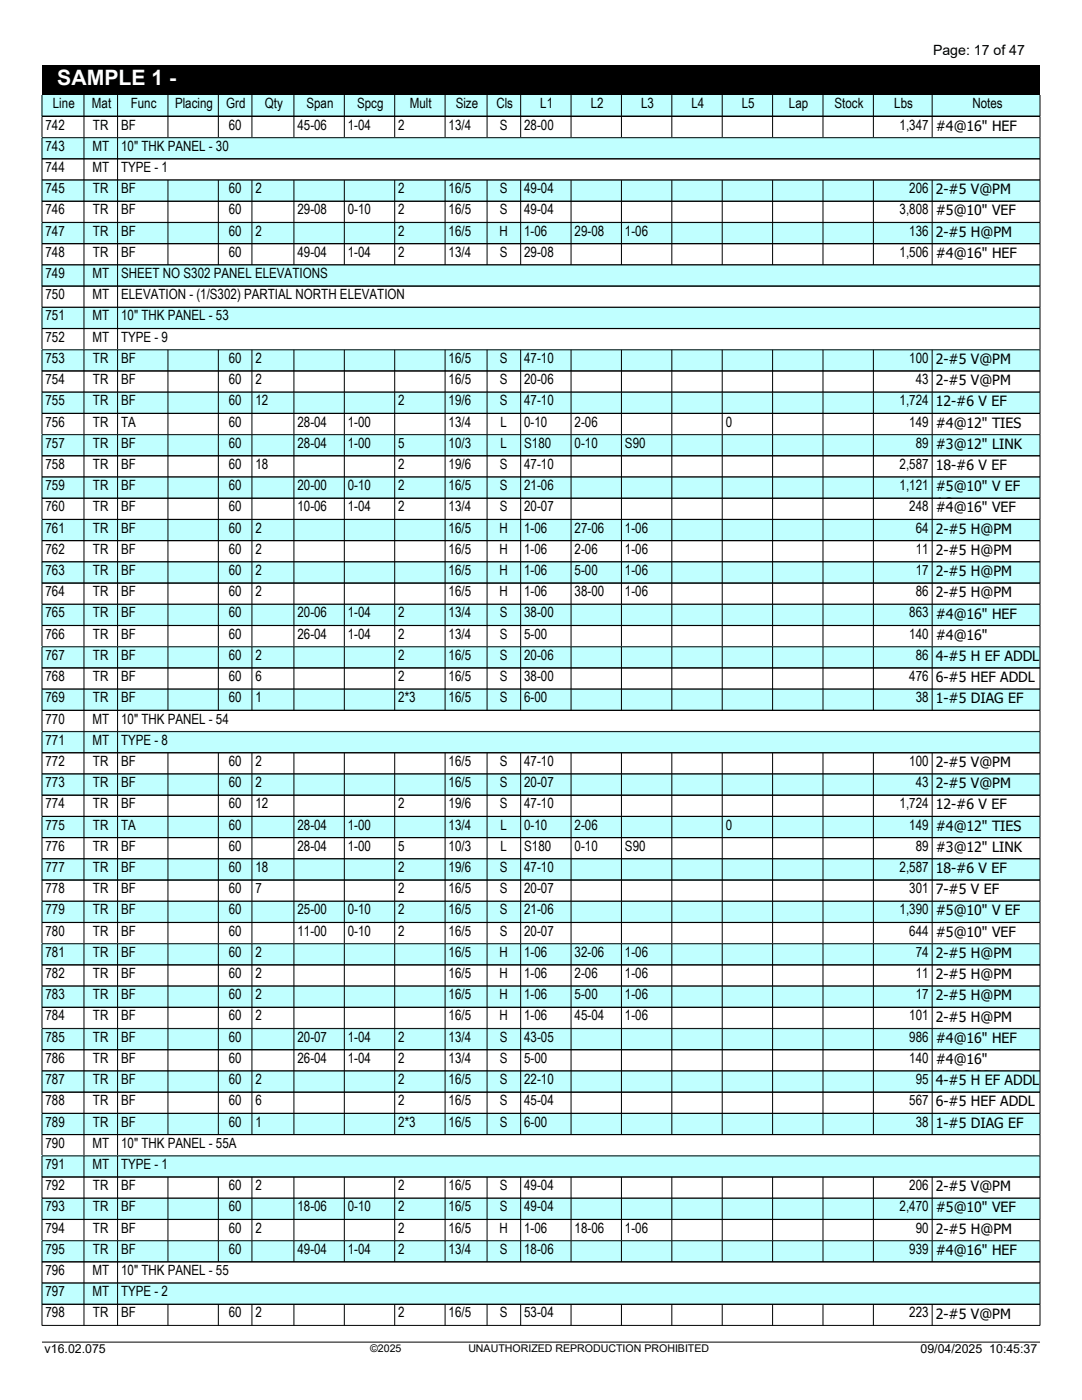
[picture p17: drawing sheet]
<svg xmlns="http://www.w3.org/2000/svg" width="216mm" height="279mm" viewBox="0 0 216 279" stroke-linecap="round" stroke-linejoin="round" font-family="sans-serif">
<defs><g id="words">
<text font-size="4.2" fill="#fff" x="11.4" y="17">SAMPLE 1 -</text>
<g font-size="2.8">
<text x="186.2" y="10.9">Page: 17 of 47</text>
<text x="10.5" y="21.6">Line</text>
<text x="18.3" y="21.6">Mat</text>
<text x="26.1" y="21.6">Func</text>
<text x="34.9" y="21.6">Placing</text>
<text x="45.2" y="21.6">Grd</text>
<text x="52.8" y="21.6">Qty</text>
<text x="61.2" y="21.6">Span</text>
<text x="71.3" y="21.6">Spcg</text>
<text x="81.8" y="21.6">Mult</text>
<text x="90.9" y="21.6">Size</text>
<text x="99" y="21.6">Cls</text>
<text x="107.8" y="21.6">L1</text>
<text x="117.9" y="21.6">L2</text>
<text x="127.9" y="21.6">L3</text>
<text x="138" y="21.6">L4</text>
<text x="148" y="21.6">L5</text>
<text x="157.4" y="21.6">Lap</text>
<text x="166.5" y="21.6">Stock</text>
<text x="178.4" y="21.6">Lbs</text>
<text x="194" y="21.6">Notes</text>
<text x="9.1" y="25.9">742</text>
<text x="18.6" y="25.9">TR</text>
<text x="24.2" y="25.9">BF</text>
<text x="45.6" y="25.9">60</text>
<text x="59.4" y="25.9">45-06</text>
<text x="69.4" y="25.9">1-04</text>
<text x="79.5" y="25.9">2</text>
<text x="89.5" y="25.9">13/4</text>
<text x="99.8" y="25.9">S</text>
<text x="104.6" y="25.9">28-00</text>
<text x="179.5" y="25.9">1,347</text>
<text x="186.7" y="26.1">#4@16&quot; HEF</text>
<text x="9.1" y="30.1">743</text>
<text x="9.1" y="34.3">744</text>
<text x="18.4" y="30.1">MT</text>
<text x="18.4" y="34.3">MT</text>
<text x="24.2" y="30.1">10&quot; THK PANEL - 30</text>
<text x="24.2" y="34.3">TYPE - 1</text>
<text x="9.1" y="38.6">745</text>
<text x="18.6" y="38.6">TR</text>
<text x="24.2" y="38.6">BF</text>
<text x="45.6" y="38.6">60</text>
<text x="51" y="38.6">2</text>
<text x="79.5" y="38.6">2</text>
<text x="89.5" y="38.6">16/5</text>
<text x="99.8" y="38.6">S</text>
<text x="104.6" y="38.6">49-04</text>
<text x="181.4" y="38.6">206</text>
<text x="186.7" y="38.8">2-#5 V@PM</text>
<text x="9.1" y="42.8">746</text>
<text x="9.1" y="47">747</text>
<text x="18.6" y="42.8">TR</text>
<text x="18.6" y="47">TR</text>
<text x="24.2" y="42.8">BF</text>
<text x="24.2" y="47">BF</text>
<text x="45.6" y="42.8">60</text>
<text x="45.6" y="47">60</text>
<text x="51" y="47">2</text>
<text x="59.4" y="42.8">29-08</text>
<text x="69.4" y="42.8">0-10</text>
<text x="79.5" y="42.8">2</text>
<text x="79.5" y="47">2</text>
<text x="89.5" y="42.8">16/5</text>
<text x="89.5" y="47">16/5</text>
<text x="99.7" y="47">H</text>
<text x="99.8" y="42.8">S</text>
<text x="104.6" y="42.8">49-04</text>
<text x="104.6" y="47">1-06</text>
<text x="114.7" y="47">29-08</text>
<text x="124.7" y="47">1-06</text>
<text x="179.5" y="42.8">3,808</text>
<text x="181.4" y="47">136</text>
<text x="186.7" y="43">#5@10&quot; VEF</text>
<text x="186.7" y="47.2">2-#5 H@PM</text>
<text x="9.1" y="51.3">748</text>
<text x="18.6" y="51.3">TR</text>
<text x="24.2" y="51.3">BF</text>
<text x="45.6" y="51.3">60</text>
<text x="59.4" y="51.3">49-04</text>
<text x="69.4" y="51.3">1-04</text>
<text x="79.5" y="51.3">2</text>
<text x="89.5" y="51.3">13/4</text>
<text x="99.8" y="51.3">S</text>
<text x="104.6" y="51.3">29-08</text>
<text x="179.5" y="51.3">1,506</text>
<text x="186.7" y="51.5">#4@16&quot; HEF</text>
<text x="9.1" y="55.5">749</text>
<text x="9.1" y="59.7">750</text>
<text x="18.4" y="55.5">MT</text>
<text x="18.4" y="59.7">MT</text>
<text x="24.2" y="55.5">SHEET NO S302 PANEL ELEVATIONS</text>
<text x="24.2" y="59.7">ELEVATION - (1/S302) PARTIAL NORTH ELEVATION</text>
<text x="9.1" y="64">751</text>
<text x="18.4" y="64">MT</text>
<text x="24.2" y="64">10&quot; THK PANEL - 53</text>
<text x="9.1" y="68.2">752</text>
<text x="18.4" y="68.2">MT</text>
<text x="24.2" y="68.2">TYPE - 9</text>
<text x="9.1" y="72.4">753</text>
<text x="9.1" y="76.7">754</text>
<text x="18.6" y="72.4">TR</text>
<text x="18.6" y="76.7">TR</text>
<text x="24.2" y="72.4">BF</text>
<text x="24.2" y="76.7">BF</text>
<text x="45.6" y="72.4">60</text>
<text x="45.6" y="76.7">60</text>
<text x="51" y="72.4">2</text>
<text x="51" y="76.7">2</text>
<text x="89.5" y="72.4">16/5</text>
<text x="89.5" y="76.7">16/5</text>
<text x="99.8" y="72.4">S</text>
<text x="99.8" y="76.7">S</text>
<text x="104.6" y="72.4">47-10</text>
<text x="104.6" y="76.7">20-06</text>
<text x="181.4" y="72.4">100</text>
<text x="182.7" y="76.7">43</text>
<text x="186.7" y="72.6">2-#5 V@PM</text>
<text x="186.7" y="76.9">2-#5 V@PM</text>
<text x="9.1" y="80.9">755</text>
<text x="18.6" y="80.9">TR</text>
<text x="24.2" y="80.9">BF</text>
<text x="45.6" y="80.9">60</text>
<text x="51" y="80.9">12</text>
<text x="79.5" y="80.9">2</text>
<text x="89.5" y="80.9">19/6</text>
<text x="99.8" y="80.9">S</text>
<text x="104.6" y="80.9">47-10</text>
<text x="179.5" y="80.9">1,724</text>
<text x="186.7" y="81.1">12-#6 V EF</text>
<text x="9.1" y="85.1">756</text>
<text x="9.1" y="89.4">757</text>
<text x="18.6" y="85.1">TR</text>
<text x="18.6" y="89.4">TR</text>
<text x="24.2" y="85.1">TA</text>
<text x="24.2" y="89.4">BF</text>
<text x="45.6" y="85.1">60</text>
<text x="45.6" y="89.4">60</text>
<text x="59.4" y="85.1">28-04</text>
<text x="59.4" y="89.4">28-04</text>
<text x="69.4" y="85.1">1-00</text>
<text x="69.4" y="89.4">1-00</text>
<text x="79.5" y="89.4">5</text>
<text x="89.5" y="85.1">13/4</text>
<text x="89.5" y="89.4">10/3</text>
<text x="99.9" y="85.1">L</text>
<text x="99.9" y="89.4">L</text>
<text x="104.6" y="85.1">0-10</text>
<text x="104.6" y="89.4">S180</text>
<text x="114.7" y="85.1">2-06</text>
<text x="114.7" y="89.4">0-10</text>
<text x="124.7" y="89.4">S90</text>
<text x="144.8" y="85.1">0</text>
<text x="181.4" y="85.1">149</text>
<text x="182.7" y="89.4">89</text>
<text x="186.7" y="85.3">#4@12&quot; TIES</text>
<text x="186.7" y="89.6">#3@12&quot; LINK</text>
<text x="9.1" y="93.6">758</text>
<text x="18.6" y="93.6">TR</text>
<text x="24.2" y="93.6">BF</text>
<text x="45.6" y="93.6">60</text>
<text x="51" y="93.6">18</text>
<text x="79.5" y="93.6">2</text>
<text x="89.5" y="93.6">19/6</text>
<text x="99.8" y="93.6">S</text>
<text x="104.6" y="93.6">47-10</text>
<text x="179.5" y="93.6">2,587</text>
<text x="186.7" y="93.8">18-#6 V EF</text>
<text x="9.1" y="97.8">759</text>
<text x="18.6" y="97.8">TR</text>
<text x="24.2" y="97.8">BF</text>
<text x="45.6" y="97.8">60</text>
<text x="59.4" y="97.8">20-00</text>
<text x="69.4" y="97.8">0-10</text>
<text x="79.5" y="97.8">2</text>
<text x="89.5" y="97.8">16/5</text>
<text x="99.8" y="97.8">S</text>
<text x="104.6" y="97.8">21-06</text>
<text x="179.5" y="97.8">1,121</text>
<text x="186.7" y="98">#5@10&quot; V EF</text>
<text x="186.7" y="101.4">AO</text>
<text x="9.1" y="102.1">760</text>
<text x="9.1" y="106.3">761</text>
<text x="18.6" y="102.1">TR</text>
<text x="18.6" y="106.3">TR</text>
<text x="24.2" y="102.1">BF</text>
<text x="24.2" y="106.3">BF</text>
<text x="45.6" y="102.1">60</text>
<text x="45.6" y="106.3">60</text>
<text x="51" y="106.3">2</text>
<text x="59.4" y="102.1">10-06</text>
<text x="69.4" y="102.1">1-04</text>
<text x="79.5" y="102.1">2</text>
<text x="89.5" y="102.1">13/4</text>
<text x="89.5" y="106.3">16/5</text>
<text x="99.7" y="106.3">H</text>
<text x="99.8" y="102.1">S</text>
<text x="104.6" y="102.1">20-07</text>
<text x="104.6" y="106.3">1-06</text>
<text x="114.7" y="106.3">27-06</text>
<text x="124.7" y="106.3">1-06</text>
<text x="181.4" y="102.1">248</text>
<text x="182.7" y="106.3">64</text>
<text x="186.7" y="102.3">#4@16&quot; VEF</text>
<text x="186.7" y="106.5">2-#5 H@PM</text>
<text x="9.1" y="110.5">762</text>
<text x="18.6" y="110.5">TR</text>
<text x="24.2" y="110.5">BF</text>
<text x="45.6" y="110.5">60</text>
<text x="51" y="110.5">2</text>
<text x="89.5" y="110.5">16/5</text>
<text x="99.7" y="110.5">H</text>
<text x="104.6" y="110.5">1-06</text>
<text x="114.7" y="110.5">2-06</text>
<text x="124.7" y="110.5">1-06</text>
<text x="182.7" y="110.5">11</text>
<text x="186.7" y="110.7">2-#5 H@PM</text>
<text x="9.1" y="114.8">763</text>
<text x="9.1" y="119">764</text>
<text x="18.6" y="114.8">TR</text>
<text x="18.6" y="119">TR</text>
<text x="24.2" y="114.8">BF</text>
<text x="24.2" y="119">BF</text>
<text x="45.6" y="114.8">60</text>
<text x="45.6" y="119">60</text>
<text x="51" y="114.8">2</text>
<text x="51" y="119">2</text>
<text x="89.5" y="114.8">16/5</text>
<text x="89.5" y="119">16/5</text>
<text x="99.7" y="114.8">H</text>
<text x="99.7" y="119">H</text>
<text x="104.6" y="114.8">1-06</text>
<text x="104.6" y="119">1-06</text>
<text x="114.7" y="114.8">5-00</text>
<text x="114.7" y="119">38-00</text>
<text x="124.7" y="114.8">1-06</text>
<text x="124.7" y="119">1-06</text>
<text x="182.7" y="114.8">17</text>
<text x="182.7" y="119">86</text>
<text x="186.7" y="115">2-#5 H@PM</text>
<text x="186.7" y="119.2">2-#5 H@PM</text>
<text x="9.1" y="123.2">765</text>
<text x="18.6" y="123.2">TR</text>
<text x="24.2" y="123.2">BF</text>
<text x="45.6" y="123.2">60</text>
<text x="59.4" y="123.2">20-06</text>
<text x="69.4" y="123.2">1-04</text>
<text x="79.5" y="123.2">2</text>
<text x="89.5" y="123.2">13/4</text>
<text x="99.8" y="123.2">S</text>
<text x="104.6" y="123.2">38-00</text>
<text x="181.4" y="123.2">863</text>
<text x="186.7" y="123.4">#4@16&quot; HEF</text>
<text x="9.1" y="127.5">766</text>
<text x="9.1" y="131.7">767</text>
<text x="18.6" y="127.5">TR</text>
<text x="18.6" y="131.7">TR</text>
<text x="24.2" y="127.5">BF</text>
<text x="24.2" y="131.7">BF</text>
<text x="45.6" y="127.5">60</text>
<text x="45.6" y="131.7">60</text>
<text x="51" y="131.7">2</text>
<text x="59.4" y="127.5">26-04</text>
<text x="69.4" y="127.5">1-04</text>
<text x="79.5" y="127.5">2</text>
<text x="79.5" y="131.7">2</text>
<text x="89.5" y="127.5">13/4</text>
<text x="89.5" y="131.7">16/5</text>
<text x="99.8" y="127.5">S</text>
<text x="99.8" y="131.7">S</text>
<text x="104.6" y="127.5">5-00</text>
<text x="104.6" y="131.7">20-06</text>
<text x="181.4" y="127.5">140</text>
<text x="182.7" y="131.7">86</text>
<text x="186.7" y="127.7">#4@16&quot;</text>
<text x="186.7" y="131.1">HEF@OP</text>
<text x="186.7" y="131.9">4-#5 H EF ADDL</text>
<text x="9.1" y="135.9">768</text>
<text x="18.6" y="135.9">TR</text>
<text x="24.2" y="135.9">BF</text>
<text x="45.6" y="135.9">60</text>
<text x="51" y="135.9">6</text>
<text x="79.5" y="135.9">2</text>
<text x="89.5" y="135.9">16/5</text>
<text x="99.8" y="135.9">S</text>
<text x="104.6" y="135.9">38-00</text>
<text x="181.4" y="135.9">476</text>
<text x="186.7" y="136.1">6-#5 HEF ADDL</text>
<text x="9.1" y="140.2">769</text>
<text x="18.6" y="140.2">TR</text>
<text x="24.2" y="140.2">BF</text>
<text x="45.6" y="140.2">60</text>
<text x="51" y="140.2">1</text>
<text x="79.5" y="140.2">2*3</text>
<text x="89.5" y="140.2">16/5</text>
<text x="99.8" y="140.2">S</text>
<text x="104.6" y="140.2">6-00</text>
<text x="182.7" y="140.2">38</text>
<text x="186.7" y="140.4">1-#5 DIAG EF</text>
<text x="9.1" y="144.4">770</text>
<text x="9.1" y="148.6">771</text>
<text x="18.4" y="144.4">MT</text>
<text x="18.4" y="148.6">MT</text>
<text x="24.2" y="144.4">10&quot; THK PANEL - 54</text>
<text x="24.2" y="148.6">TYPE - 8</text>
<text x="9.1" y="152.9">772</text>
<text x="18.6" y="152.9">TR</text>
<text x="24.2" y="152.9">BF</text>
<text x="45.6" y="152.9">60</text>
<text x="51" y="152.9">2</text>
<text x="89.5" y="152.9">16/5</text>
<text x="99.8" y="152.9">S</text>
<text x="104.6" y="152.9">47-10</text>
<text x="181.4" y="152.9">100</text>
<text x="186.7" y="153.1">2-#5 V@PM</text>
<text x="9.1" y="157.1">773</text>
<text x="9.1" y="161.3">774</text>
<text x="18.6" y="157.1">TR</text>
<text x="18.6" y="161.3">TR</text>
<text x="24.2" y="157.1">BF</text>
<text x="24.2" y="161.3">BF</text>
<text x="45.6" y="157.1">60</text>
<text x="45.6" y="161.3">60</text>
<text x="51" y="157.1">2</text>
<text x="51" y="161.3">12</text>
<text x="79.5" y="161.3">2</text>
<text x="89.5" y="157.1">16/5</text>
<text x="89.5" y="161.3">19/6</text>
<text x="99.8" y="157.1">S</text>
<text x="99.8" y="161.3">S</text>
<text x="104.6" y="157.1">20-07</text>
<text x="104.6" y="161.3">47-10</text>
<text x="179.5" y="161.3">1,724</text>
<text x="182.7" y="157.1">43</text>
<text x="186.7" y="157.3">2-#5 V@PM</text>
<text x="186.7" y="161.5">12-#6 V EF</text>
<text x="9.1" y="165.6">775</text>
<text x="18.6" y="165.6">TR</text>
<text x="24.2" y="165.6">TA</text>
<text x="45.6" y="165.6">60</text>
<text x="59.4" y="165.6">28-04</text>
<text x="69.4" y="165.6">1-00</text>
<text x="89.5" y="165.6">13/4</text>
<text x="99.9" y="165.6">L</text>
<text x="104.6" y="165.6">0-10</text>
<text x="114.7" y="165.6">2-06</text>
<text x="144.8" y="165.6">0</text>
<text x="181.4" y="165.6">149</text>
<text x="186.7" y="165.8">#4@12&quot; TIES</text>
<text x="9.1" y="169.8">776</text>
<text x="18.6" y="169.8">TR</text>
<text x="24.2" y="169.8">BF</text>
<text x="45.6" y="169.8">60</text>
<text x="59.4" y="169.8">28-04</text>
<text x="69.4" y="169.8">1-00</text>
<text x="79.5" y="169.8">5</text>
<text x="89.5" y="169.8">10/3</text>
<text x="99.9" y="169.8">L</text>
<text x="104.6" y="169.8">S180</text>
<text x="114.7" y="169.8">0-10</text>
<text x="124.7" y="169.8">S90</text>
<text x="182.7" y="169.8">89</text>
<text x="186.7" y="170">#3@12&quot; LINK</text>
<text x="9.1" y="174">777</text>
<text x="9.1" y="178.3">778</text>
<text x="18.6" y="174">TR</text>
<text x="18.6" y="178.3">TR</text>
<text x="24.2" y="174">BF</text>
<text x="24.2" y="178.3">BF</text>
<text x="45.6" y="174">60</text>
<text x="45.6" y="178.3">60</text>
<text x="51" y="174">18</text>
<text x="51" y="178.3">7</text>
<text x="79.5" y="174">2</text>
<text x="79.5" y="178.3">2</text>
<text x="89.5" y="174">19/6</text>
<text x="89.5" y="178.3">16/5</text>
<text x="99.8" y="174">S</text>
<text x="99.8" y="178.3">S</text>
<text x="104.6" y="174">47-10</text>
<text x="104.6" y="178.3">20-07</text>
<text x="179.5" y="174">2,587</text>
<text x="181.4" y="178.3">301</text>
<text x="186.7" y="174.2">18-#6 V EF</text>
<text x="186.7" y="178.5">7-#5 V EF</text>
<text x="9.1" y="182.5">779</text>
<text x="18.6" y="182.5">TR</text>
<text x="24.2" y="182.5">BF</text>
<text x="45.6" y="182.5">60</text>
<text x="59.4" y="182.5">25-00</text>
<text x="69.4" y="182.5">0-10</text>
<text x="79.5" y="182.5">2</text>
<text x="89.5" y="182.5">16/5</text>
<text x="99.8" y="182.5">S</text>
<text x="104.6" y="182.5">21-06</text>
<text x="179.5" y="182.5">1,390</text>
<text x="186.7" y="182.7">#5@10&quot; V EF</text>
<text x="9.1" y="186.7">780</text>
<text x="9.1" y="191">781</text>
<text x="18.6" y="186.7">TR</text>
<text x="18.6" y="191">TR</text>
<text x="24.2" y="186.7">BF</text>
<text x="24.2" y="191">BF</text>
<text x="45.6" y="186.7">60</text>
<text x="45.6" y="191">60</text>
<text x="51" y="191">2</text>
<text x="59.4" y="186.7">11-00</text>
<text x="69.4" y="186.7">0-10</text>
<text x="79.5" y="186.7">2</text>
<text x="89.5" y="186.7">16/5</text>
<text x="89.5" y="191">16/5</text>
<text x="99.7" y="191">H</text>
<text x="99.8" y="186.7">S</text>
<text x="104.6" y="186.7">20-07</text>
<text x="104.6" y="191">1-06</text>
<text x="114.7" y="191">32-06</text>
<text x="124.7" y="191">1-06</text>
<text x="181.4" y="186.7">644</text>
<text x="182.7" y="191">74</text>
<text x="186.7" y="186.1">AO</text>
<text x="186.7" y="186.9">#5@10&quot; VEF</text>
<text x="186.7" y="191.2">2-#5 H@PM</text>
<text x="9.1" y="195.2">782</text>
<text x="18.6" y="195.2">TR</text>
<text x="24.2" y="195.2">BF</text>
<text x="45.6" y="195.2">60</text>
<text x="51" y="195.2">2</text>
<text x="89.5" y="195.2">16/5</text>
<text x="99.7" y="195.2">H</text>
<text x="104.6" y="195.2">1-06</text>
<text x="114.7" y="195.2">2-06</text>
<text x="124.7" y="195.2">1-06</text>
<text x="182.7" y="195.2">11</text>
<text x="186.7" y="195.4">2-#5 H@PM</text>
<text x="9.1" y="199.4">783</text>
<text x="9.1" y="203.7">784</text>
<text x="18.6" y="199.4">TR</text>
<text x="18.6" y="203.7">TR</text>
<text x="24.2" y="199.4">BF</text>
<text x="24.2" y="203.7">BF</text>
<text x="45.6" y="199.4">60</text>
<text x="45.6" y="203.7">60</text>
<text x="51" y="199.4">2</text>
<text x="51" y="203.7">2</text>
<text x="89.5" y="199.4">16/5</text>
<text x="89.5" y="203.7">16/5</text>
<text x="99.7" y="199.4">H</text>
<text x="99.7" y="203.7">H</text>
<text x="104.6" y="199.4">1-06</text>
<text x="104.6" y="203.7">1-06</text>
<text x="114.7" y="199.4">5-00</text>
<text x="114.7" y="203.7">45-04</text>
<text x="124.7" y="199.4">1-06</text>
<text x="124.7" y="203.7">1-06</text>
<text x="181.4" y="203.7">101</text>
<text x="182.7" y="199.4">17</text>
<text x="186.7" y="199.6">2-#5 H@PM</text>
<text x="186.7" y="203.9">2-#5 H@PM</text>
<text x="9.1" y="207.9">785</text>
<text x="18.6" y="207.9">TR</text>
<text x="24.2" y="207.9">BF</text>
<text x="45.6" y="207.9">60</text>
<text x="59.4" y="207.9">20-07</text>
<text x="69.4" y="207.9">1-04</text>
<text x="79.5" y="207.9">2</text>
<text x="89.5" y="207.9">13/4</text>
<text x="99.8" y="207.9">S</text>
<text x="104.6" y="207.9">43-05</text>
<text x="181.4" y="207.9">986</text>
<text x="186.7" y="208.1">#4@16&quot; HEF</text>
<text x="9.1" y="212.1">786</text>
<text x="18.6" y="212.1">TR</text>
<text x="24.2" y="212.1">BF</text>
<text x="45.6" y="212.1">60</text>
<text x="59.4" y="212.1">26-04</text>
<text x="69.4" y="212.1">1-04</text>
<text x="79.5" y="212.1">2</text>
<text x="89.5" y="212.1">13/4</text>
<text x="99.8" y="212.1">S</text>
<text x="104.6" y="212.1">5-00</text>
<text x="181.4" y="212.1">140</text>
<text x="186.7" y="212.3">#4@16&quot;</text>
<text x="186.7" y="215.7">HEF@OP</text>
<text x="9.1" y="216.4">787</text>
<text x="9.1" y="220.6">788</text>
<text x="18.6" y="216.4">TR</text>
<text x="18.6" y="220.6">TR</text>
<text x="24.2" y="216.4">BF</text>
<text x="24.2" y="220.6">BF</text>
<text x="45.6" y="216.4">60</text>
<text x="45.6" y="220.6">60</text>
<text x="51" y="216.4">2</text>
<text x="51" y="220.6">6</text>
<text x="79.5" y="216.4">2</text>
<text x="79.5" y="220.6">2</text>
<text x="89.5" y="216.4">16/5</text>
<text x="89.5" y="220.6">16/5</text>
<text x="99.8" y="216.4">S</text>
<text x="99.8" y="220.6">S</text>
<text x="104.6" y="216.4">22-10</text>
<text x="104.6" y="220.6">45-04</text>
<text x="181.4" y="220.6">567</text>
<text x="182.7" y="216.4">95</text>
<text x="186.7" y="216.6">4-#5 H EF ADDL</text>
<text x="186.7" y="220.8">6-#5 HEF ADDL</text>
<text x="9.1" y="224.8">789</text>
<text x="18.6" y="224.8">TR</text>
<text x="24.2" y="224.8">BF</text>
<text x="45.6" y="224.8">60</text>
<text x="51" y="224.8">1</text>
<text x="79.5" y="224.8">2*3</text>
<text x="89.5" y="224.8">16/5</text>
<text x="99.8" y="224.8">S</text>
<text x="104.6" y="224.8">6-00</text>
<text x="182.7" y="224.8">38</text>
<text x="186.7" y="225">1-#5 DIAG EF</text>
<text x="9.1" y="229.1">790</text>
<text x="9.1" y="233.3">791</text>
<text x="18.4" y="229.1">MT</text>
<text x="18.4" y="233.3">MT</text>
<text x="24.2" y="229.1">10&quot; THK PANEL - 55A</text>
<text x="24.2" y="233.3">TYPE - 1</text>
<text x="9.1" y="237.5">792</text>
<text x="18.6" y="237.5">TR</text>
<text x="24.2" y="237.5">BF</text>
<text x="45.6" y="237.5">60</text>
<text x="51" y="237.5">2</text>
<text x="79.5" y="237.5">2</text>
<text x="89.5" y="237.5">16/5</text>
<text x="99.8" y="237.5">S</text>
<text x="104.6" y="237.5">49-04</text>
<text x="181.4" y="237.5">206</text>
<text x="186.7" y="237.7">2-#5 V@PM</text>
<text x="9.1" y="241.8">793</text>
<text x="9.1" y="246">794</text>
<text x="18.6" y="241.8">TR</text>
<text x="18.6" y="246">TR</text>
<text x="24.2" y="241.8">BF</text>
<text x="24.2" y="246">BF</text>
<text x="45.6" y="241.8">60</text>
<text x="45.6" y="246">60</text>
<text x="51" y="246">2</text>
<text x="59.4" y="241.8">18-06</text>
<text x="69.4" y="241.8">0-10</text>
<text x="79.5" y="241.8">2</text>
<text x="79.5" y="246">2</text>
<text x="89.5" y="241.8">16/5</text>
<text x="89.5" y="246">16/5</text>
<text x="99.7" y="246">H</text>
<text x="99.8" y="241.8">S</text>
<text x="104.6" y="241.8">49-04</text>
<text x="104.6" y="246">1-06</text>
<text x="114.7" y="246">18-06</text>
<text x="124.7" y="246">1-06</text>
<text x="179.5" y="241.8">2,470</text>
<text x="182.7" y="246">90</text>
<text x="186.7" y="242">#5@10&quot; VEF</text>
<text x="9.1" y="250.2">795</text>
<text x="18.6" y="250.2">TR</text>
<text x="24.2" y="250.2">BF</text>
<text x="45.6" y="250.2">60</text>
<text x="59.4" y="250.2">49-04</text>
<text x="69.4" y="250.2">1-04</text>
<text x="79.5" y="250.2">2</text>
<text x="89.5" y="250.2">13/4</text>
<text x="99.8" y="250.2">S</text>
<text x="104.6" y="250.2">18-06</text>
<text x="181.4" y="250.2">939</text>
<text x="186.7" y="246.2">2-#5 H@PM</text>
<text x="186.7" y="250.4">#4@16&quot; HEF</text>
<text x="9.1" y="254.5">796</text>
<text x="18.4" y="254.5">MT</text>
<text x="24.2" y="254.5">10&quot; THK PANEL - 55</text>
<text x="9.1" y="258.7">797</text>
<text x="9.1" y="262.9">798</text>
<text x="18.4" y="258.7">MT</text>
<text x="18.6" y="262.9">TR</text>
<text x="24.2" y="258.7">TYPE - 2</text>
<text x="24.2" y="262.9">BF</text>
<text x="45.6" y="262.9">60</text>
<text x="51" y="262.9">2</text>
<text x="79.5" y="262.9">2</text>
<text x="89.5" y="262.9">16/5</text>
<text x="99.8" y="262.9">S</text>
<text x="104.6" y="262.9">53-04</text>
<text x="181.4" y="262.9">223</text>
<text x="186.7" y="263.1">2-#5 V@PM</text>
</g>
<g font-size="2.5">
<text x="8.9" y="270.1">v16.02.075</text>
<text x="183.7" y="270.1">09/04/2025 10:45:37</text>
</g>
<g font-size="2.1">
<text x="73.9" y="269.8">©2025</text>
<text x="93.5" y="269.8">UNAUTHORIZED REPRODUCTION PROHIBITED</text>
</g>
</g></defs>
<path d="M8.4 19h199.1v4.2h-199.1z" fill="#c0ffff"/>
<g fill="none" stroke="#000" stroke-width=".2">
<path d="M8.4 19v4.2M16.8 19v4.2M23.5 19v4.2M33.5 19v4.2M43.6 19v4.2M50.3 19v4.2M58.6 19v4.2M68.7 19v4.2M78.8 19v4.2M88.8 19v4.2M97.2 19v4.2M103.9 19v4.2"/>
<path d="M113.9 19v4.2M124 19v4.2M134.1 19v4.2M144.1 19v4.2M154.2 19v4.2M164.2 19v4.2M174.3 19v4.2M186 19v4.2M207.5 19v4.2M8.4 23.2h199.1M8.4 27.5v-4.3h199.1v4.3M8.4 27.4h199.1"/>
<path d="M16.8 23.2v4.3M23.5 23.2v4.3M33.5 23.2v4.3M43.6 23.2v4.3M50.3 23.2v4.3M58.6 23.2v4.3M68.7 23.2v4.3M78.8 23.2v4.3M88.8 23.2v4.3M97.2 23.2v4.3M103.9 23.2v4.3M113.9 23.2v4.3"/>
<path d="M124 23.2v4.3M134.1 23.2v4.3M144.1 23.2v4.3M154.2 23.2v4.3M164.2 23.2v4.3M174.3 23.2v4.3M186 23.2v4.3"/>
</g>
<path d="M8.4 27.5h199.1v4.2h-199.1z" fill="#c0ffff"/>
<path d="M8.4 35.9v-8.4h199.1v8.4M8.4 31.7h199.1M8.4 35.9h199.1M16.8 27.5v8.4M23.5 27.5v8.4" fill="none" stroke="#000" stroke-width=".2"/>
<path d="M8.4 35.9h199.1v4.3h-199.1z" fill="#c0ffff"/>
<g fill="none" stroke="#000" stroke-width=".2">
<path d="M8.4 35.9h199.1v8.5h-199.1zM16.8 35.9v8.5M23.5 35.9v8.5M33.5 35.9v8.5M43.6 35.9v8.5M50.3 35.9v8.5M58.6 35.9v8.5M68.7 35.9v8.5M78.8 35.9v8.5M88.8 35.9v8.5M97.2 35.9v8.5M103.9 35.9v8.5"/>
<path d="M113.9 35.9v8.5M124 35.9v8.5M134.1 35.9v8.5M144.1 35.9v8.5M154.2 35.9v8.5M164.2 35.9v8.5M174.3 35.9v8.5M186 35.9v8.5M8.4 40.1h199.1"/>
</g>
<path d="M8.4 44.4h199.1v4.2h-199.1z" fill="#c0ffff"/>
<g fill="none" stroke="#000" stroke-width=".2">
<path d="M8.4 52.9v-8.5h199.1v8.5M8.4 48.6h199.1M8.4 52.8h199.1M16.8 44.4v8.5M23.5 44.4v8.5M33.5 44.4v8.5M43.6 44.4v8.5M50.3 44.4v8.5M58.6 44.4v8.5M68.7 44.4v8.5M78.8 44.4v8.5M88.8 44.4v8.5"/>
<path d="M97.2 44.4v8.5M103.9 44.4v8.5M113.9 44.4v8.5M124 44.4v8.5M134.1 44.4v8.5M144.1 44.4v8.5M154.2 44.4v8.5M164.2 44.4v8.5M174.3 44.4v8.5M186 44.4v8.5"/>
</g>
<path d="M8.4 52.9h199.1v4.2h-199.1z" fill="#c0ffff"/>
<path d="M8.4 57.1h199.1M16.8 52.9v8.4M23.5 52.9v8.4M8.4 61.3v-8.4h199.1v8.4M8.4 61.3h199.1" fill="none" stroke="#000" stroke-width=".2"/>
<path d="M8.4 61.3h199.1v4.3h-199.1z" fill="#c0ffff"/>
<path d="M8.4 69.8v-8.5h199.1v8.5M8.4 65.5h199.1M8.4 65.6h199.1M8.4 69.8h199.1M16.8 61.3v8.5M23.5 61.3v8.5" fill="none" stroke="#000" stroke-width=".2"/>
<path d="M8.4 69.8h199.1v4.2h-199.1z" fill="#c0ffff"/>
<g fill="none" stroke="#000" stroke-width=".2">
<path d="M8.4 69.8h199.1v8.5l-199.1-.1zM8.4 74h199.1M16.8 69.8v8.5M23.5 69.8v8.5M33.5 69.8v8.5M43.6 69.8v8.5M50.3 69.8v8.5M58.6 69.8v8.5M68.7 69.8v8.5M78.8 69.8v8.5M88.8 69.8v8.5M97.2 69.8v8.5"/>
<path d="M103.9 69.8v8.5M113.9 69.8v8.5M124 69.8v8.5M134.1 69.8v8.5M144.1 69.8v8.5M154.2 69.8v8.5M164.2 69.8v8.5M174.3 69.8v8.5M186 69.8v8.5"/>
</g>
<path d="M8.4 78.3h199.1v4.2h-199.1z" fill="#c0ffff"/>
<g fill="none" stroke="#000" stroke-width=".2">
<path d="M16.8 78.3v8.4M23.5 78.3v8.4M33.5 78.3v8.4M43.6 78.3v8.4M50.3 78.3v8.4M58.6 78.3v8.4M68.7 78.3v8.4M78.8 78.3v8.4M88.8 78.3v8.4M97.2 78.3v8.4M103.9 78.3v8.4M113.9 78.3v8.4"/>
<path d="M124 78.3v8.4M134.1 78.3v8.4M144.1 78.3v8.4M154.2 78.3v8.4M164.2 78.3v8.4M174.3 78.3v8.4M186 78.3v8.4M8.4 86.7v-8.4h199.1v8.4M8.4 82.5h199.1M8.4 86.7h199.1"/>
</g>
<path d="M8.4 86.7h199.1v4.3h-199.1z" fill="#c0ffff"/>
<g fill="none" stroke="#000" stroke-width=".2">
<path d="M8.4 95.2v-8.5h199.1v8.5M8.4 90.9h199.1M8.4 91h199.1M8.4 95.2h199.1M16.8 86.7v8.5M23.5 86.7v8.5M33.5 86.7v8.5M43.6 86.7v8.5M50.3 86.7v8.5M58.6 86.7v8.5M68.7 86.7v8.5M78.8 86.7v8.5"/>
<path d="M88.8 86.7v8.5M97.2 86.7v8.5M103.9 86.7v8.5M113.9 86.7v8.5M124 86.7v8.5M134.1 86.7v8.5M144.1 86.7v8.5M154.2 86.7v8.5M164.2 86.7v8.5M174.3 86.7v8.5M186 86.7v8.5"/>
</g>
<path d="M8.4 95.2h199.1v4.2h-199.1z" fill="#c0ffff"/>
<g fill="none" stroke="#000" stroke-width=".2">
<path d="M8.4 95.2h199.1v8.5l-199.1-.1zM8.4 99.4h199.1M16.8 95.2v8.5M23.5 95.2v8.5M33.5 95.2v8.5M43.6 95.2v8.5M50.3 95.2v8.5M58.6 95.2v8.5M68.7 95.2v8.5M78.8 95.2v8.5M88.8 95.2v8.5M97.2 95.2v8.5"/>
<path d="M103.9 95.2v8.5M113.9 95.2v8.5M124 95.2v8.5M134.1 95.2v8.5M144.1 95.2v8.5M154.2 95.2v8.5M164.2 95.2v8.5M174.3 95.2v8.5M186 95.2v8.5"/>
</g>
<path d="M8.4 103.7h199.1v4.2h-199.1z" fill="#c0ffff"/>
<g fill="none" stroke="#000" stroke-width=".2">
<path d="M8.4 112.1v-8.4h199.1v8.4M8.4 107.9h199.1M8.4 112.1h199.1M16.8 103.7v8.4M23.5 103.7v8.4M33.5 103.7v8.4M43.6 103.7v8.4M50.3 103.7v8.4M58.6 103.7v8.4M68.7 103.7v8.4M78.8 103.7v8.4M88.8 103.7v8.4"/>
<path d="M97.2 103.7v8.4M103.9 103.7v8.4M113.9 103.7v8.4M124 103.7v8.4M134.1 103.7v8.4M144.1 103.7v8.4M154.2 103.7v8.4M164.2 103.7v8.4M174.3 103.7v8.4M186 103.7v8.4"/>
</g>
<path d="M8.4 112.1h199.1v4.3h-199.1z" fill="#c0ffff"/>
<g fill="none" stroke="#000" stroke-width=".2">
<path d="M8.4 116.3h199.1M8.4 116.4h199.1M16.8 112.1v8.5M23.5 112.1v8.5M33.5 112.1v8.5M43.6 112.1v8.5M50.3 112.1v8.5M58.6 112.1v8.5M68.7 112.1v8.5M78.8 112.1v8.5M88.8 112.1v8.5M97.2 112.1v8.5"/>
<path d="M103.9 112.1v8.5M113.9 112.1v8.5M124 112.1v8.5M134.1 112.1v8.5M144.1 112.1v8.5M154.2 112.1v8.5M164.2 112.1v8.5M174.3 112.1v8.5M186 112.1v8.5M8.4 120.6v-8.5h199.1v8.5M8.4 120.6h199.1"/>
</g>
<path d="M8.4 120.6h199.1v4.2h-199.1z" fill="#c0ffff"/>
<g fill="none" stroke="#000" stroke-width=".2">
<path d="M8.4 129.1v-8.5h199.1v8.5M8.4 124.8h199.1M8.4 129h199.1M16.8 120.6v8.5M23.5 120.6v8.5M33.5 120.6v8.5M43.6 120.6v8.5M50.3 120.6v8.5M58.6 120.6v8.5M68.7 120.6v8.5M78.8 120.6v8.5M88.8 120.6v8.5"/>
<path d="M97.2 120.6v8.5M103.9 120.6v8.5M113.9 120.6v8.5M124 120.6v8.5M134.1 120.6v8.5M144.1 120.6v8.5M154.2 120.6v8.5M164.2 120.6v8.5M174.3 120.6v8.5M186 120.6v8.5"/>
</g>
<path d="M8.4 129.1h199.1v4.2h-199.1z" fill="#c0ffff"/>
<g fill="none" stroke="#000" stroke-width=".2">
<path d="M8.4 129.1h199.1v8.4h-199.1zM8.4 133.3h199.1M16.8 129.1v8.4M23.5 129.1v8.4M33.5 129.1v8.4M43.6 129.1v8.4M50.3 129.1v8.4M58.6 129.1v8.4M68.7 129.1v8.4M78.8 129.1v8.4M88.8 129.1v8.4M97.2 129.1v8.4"/>
<path d="M103.9 129.1v8.4M113.9 129.1v8.4M124 129.1v8.4M134.1 129.1v8.4M144.1 129.1v8.4M154.2 129.1v8.4M164.2 129.1v8.4M174.3 129.1v8.4M186 129.1v8.4"/>
</g>
<path d="M8.4 137.5h199.1v4.3h-199.1z" fill="#c0ffff"/>
<g fill="none" stroke="#000" stroke-width=".2">
<path d="M16.8 137.5v8.5M23.5 137.5v8.5M33.5 137.5v4.3M43.6 137.5v4.3M50.3 137.5v4.3M58.6 137.5v4.3M68.7 137.5v4.3M78.8 137.5v4.3M88.8 137.5v4.3M97.2 137.5v4.3M103.9 137.5v4.3M113.9 137.5v4.3"/>
<path d="M124 137.5v4.3M134.1 137.5v4.3M144.1 137.5v4.3M154.2 137.5v4.3M164.2 137.5v4.3M174.3 137.5v4.3M186 137.5v4.3M8.4 146v-8.5h199.1v8.5M8.4 141.7h199.1M8.4 141.8h199.1M8.4 146h199.1"/>
</g>
<path d="M8.4 146h199.1v4.2h-199.1z" fill="#c0ffff"/>
<g fill="none" stroke="#000" stroke-width=".2">
<path d="M8.4 154.5v-8.5h199.1v8.5M8.4 150.2h199.1M8.4 154.4h199.1M16.8 146v8.5M23.5 146v8.5M33.5 150.2v4.3M43.6 150.2v4.3M50.3 150.2v4.3M58.6 150.2v4.3M68.7 150.2v4.3M78.8 150.2v4.3M88.8 150.2v4.3"/>
<path d="M97.2 150.2v4.3M103.9 150.2v4.3M113.9 150.2v4.3M124 150.2v4.3M134.1 150.2v4.3M144.1 150.2v4.3M154.2 150.2v4.3M164.2 150.2v4.3M174.3 150.2v4.3M186 150.2v4.3"/>
</g>
<path d="M8.4 154.5h199.1v4.2h-199.1z" fill="#c0ffff"/>
<g fill="none" stroke="#000" stroke-width=".2">
<path d="M8.4 158.7h199.1M16.8 154.5v8.4M23.5 154.5v8.4M33.5 154.5v8.4M43.6 154.5v8.4M50.3 154.5v8.4M58.6 154.5v8.4M68.7 154.5v8.4M78.8 154.5v8.4M88.8 154.5v8.4M97.2 154.5v8.4M103.9 154.5v8.4"/>
<path d="M113.9 154.5v8.4M124 154.5v8.4M134.1 154.5v8.4M144.1 154.5v8.4M154.2 154.5v8.4M164.2 154.5v8.4M174.3 154.5v8.4M186 154.5v8.4M8.4 162.9v-8.4h199.1v8.4M8.4 162.9h199.1"/>
</g>
<path d="M8.4 162.9h199.1v4.3h-199.1z" fill="#c0ffff"/>
<g fill="none" stroke="#000" stroke-width=".2">
<path d="M8.4 162.9h199.1v8.5h-199.1zM8.4 167.1h199.1M16.8 162.9v8.5M23.5 162.9v8.5M33.5 162.9v8.5M43.6 162.9v8.5M50.3 162.9v8.5M58.6 162.9v8.5M68.7 162.9v8.5M78.8 162.9v8.5M88.8 162.9v8.5M97.2 162.9v8.5"/>
<path d="M103.9 162.9v8.5M113.9 162.9v8.5M124 162.9v8.5M134.1 162.9v8.5M144.1 162.9v8.5M154.2 162.9v8.5M164.2 162.9v8.5M174.3 162.9v8.5M186 162.9v8.5"/>
</g>
<path d="M8.4 171.4h199.1v4.2h-199.1z" fill="#c0ffff"/>
<g fill="none" stroke="#000" stroke-width=".2">
<path d="M8.4 179.9v-8.5h199.1v8.5M8.4 175.6h199.1M8.4 179.8h199.1M16.8 171.4v8.5M23.5 171.4v8.5M33.5 171.4v8.5M43.6 171.4v8.5M50.3 171.4v8.5M58.6 171.4v8.5M68.7 171.4v8.5M78.8 171.4v8.5M88.8 171.4v8.5"/>
<path d="M97.2 171.4v8.5M103.9 171.4v8.5M113.9 171.4v8.5M124 171.4v8.5M134.1 171.4v8.5M144.1 171.4v8.5M154.2 171.4v8.5M164.2 171.4v8.5M174.3 171.4v8.5M186 171.4v8.5"/>
</g>
<path d="M8.4 179.9h199.1v4.2h-199.1z" fill="#c0ffff"/>
<g fill="none" stroke="#000" stroke-width=".2">
<path d="M16.8 179.9v8.4M23.5 179.9v8.4M33.5 179.9v8.4M43.6 179.9v8.4M50.3 179.9v8.4M58.6 179.9v8.4M68.7 179.9v8.4M78.8 179.9v8.4M88.8 179.9v8.4M97.2 179.9v8.4M103.9 179.9v8.4M113.9 179.9v8.4"/>
<path d="M124 179.9v8.4M134.1 179.9v8.4M144.1 179.9v8.4M154.2 179.9v8.4M164.2 179.9v8.4M174.3 179.9v8.4M186 179.9v8.4M8.4 188.3v-8.4h199.1v8.4M8.4 184.1h199.1M8.4 188.3h199.1"/>
</g>
<path d="M8.4 188.3h199.1v4.3h-199.1z" fill="#c0ffff"/>
<g fill="none" stroke="#000" stroke-width=".2">
<path d="M8.4 188.3h199.1v8.5h-199.1zM8.4 192.5h199.1M8.4 192.6h199.1M16.8 188.3v8.5M23.5 188.3v8.5M33.5 188.3v8.5M43.6 188.3v8.5M50.3 188.3v8.5M58.6 188.3v8.5M68.7 188.3v8.5M78.8 188.3v8.5M88.8 188.3v8.5"/>
<path d="M97.2 188.3v8.5M103.9 188.3v8.5M113.9 188.3v8.5M124 188.3v8.5M134.1 188.3v8.5M144.1 188.3v8.5M154.2 188.3v8.5M164.2 188.3v8.5M174.3 188.3v8.5M186 188.3v8.5"/>
</g>
<path d="M8.4 196.8h199.1v4.2h-199.1z" fill="#c0ffff"/>
<g fill="none" stroke="#000" stroke-width=".2">
<path d="M16.8 196.8v8.5M23.5 196.8v8.5M33.5 196.8v8.5M43.6 196.8v8.5M50.3 196.8v8.5M58.6 196.8v8.5M68.7 196.8v8.5M78.8 196.8v8.5M88.8 196.8v8.5M97.2 196.8v8.5M103.9 196.8v8.5M113.9 196.8v8.5"/>
<path d="M124 196.8v8.5M134.1 196.8v8.5M144.1 196.8v8.5M154.2 196.8v8.5M164.2 196.8v8.5M174.3 196.8v8.5M186 196.8v8.5M8.4 205.3v-8.5h199.1v8.5M8.4 201h199.1M8.4 205.2h199.1"/>
</g>
<path d="M8.4 205.3h199.1v4.2h-199.1z" fill="#c0ffff"/>
<g fill="none" stroke="#000" stroke-width=".2">
<path d="M8.4 213.7v-8.4h199.1v8.4M8.4 209.5h199.1M8.4 213.7h199.1M16.8 205.3v8.4M23.5 205.3v8.4M33.5 205.3v8.4M43.6 205.3v8.4M50.3 205.3v8.4M58.6 205.3v8.4M68.7 205.3v8.4M78.8 205.3v8.4M88.8 205.3v8.4"/>
<path d="M97.2 205.3v8.4M103.9 205.3v8.4M113.9 205.3v8.4M124 205.3v8.4M134.1 205.3v8.4M144.1 205.3v8.4M154.2 205.3v8.4M164.2 205.3v8.4M174.3 205.3v8.4M186 205.3v8.4"/>
</g>
<path d="M8.4 213.7h199.1v4.3h-199.1z" fill="#c0ffff"/>
<g fill="none" stroke="#000" stroke-width=".2">
<path d="M8.4 217.9h199.1M8.4 218h199.1M16.8 213.7v8.5M23.5 213.7v8.5M33.5 213.7v8.5M43.6 213.7v8.5M50.3 213.7v8.5M58.6 213.7v8.5M68.7 213.7v8.5M78.8 213.7v8.5M88.8 213.7v8.5M97.2 213.7v8.5"/>
<path d="M103.9 213.7v8.5M113.9 213.7v8.5M124 213.7v8.5M134.1 213.7v8.5M144.1 213.7v8.5M154.2 213.7v8.5M164.2 213.7v8.5M174.3 213.7v8.5M186 213.7v8.5M8.4 222.2v-8.5h199.1v8.5M8.4 222.2h199.1"/>
</g>
<path d="M8.4 222.2h199.1v4.2h-199.1z" fill="#c0ffff"/>
<g fill="none" stroke="#000" stroke-width=".2">
<path d="M8.4 222.2h199.1v8.5l-199.1-.1zM8.4 226.4h199.1M16.8 222.2v8.5M23.5 222.2v8.5M33.5 222.2v4.2M43.6 222.2v4.2M50.3 222.2v4.2M58.6 222.2v4.2M68.7 222.2v4.2M78.8 222.2v4.2M88.8 222.2v4.2M97.2 222.2v4.2"/>
<path d="M103.9 222.2v4.2M113.9 222.2v4.2M124 222.2v4.2M134.1 222.2v4.2M144.1 222.2v4.2M154.2 222.2v4.2M164.2 222.2v4.2M174.3 222.2v4.2M186 222.2v4.2"/>
</g>
<path d="M8.4 230.7h199.1v4.2h-199.1z" fill="#c0ffff"/>
<g fill="none" stroke="#000" stroke-width=".2">
<path d="M8.4 239.1v-8.4h199.1v8.4M8.4 234.9h199.1M8.4 239.1h199.1M16.8 230.7v8.4M23.5 230.7v8.4M33.5 234.9v4.2M43.6 234.9v4.2M50.3 234.9v4.2M58.6 234.9v4.2M68.7 234.9v4.2M78.8 234.9v4.2M88.8 234.9v4.2"/>
<path d="M97.2 234.9v4.2M103.9 234.9v4.2M113.9 234.9v4.2M124 234.9v4.2M134.1 234.9v4.2M144.1 234.9v4.2M154.2 234.9v4.2M164.2 234.9v4.2M174.3 234.9v4.2M186 234.9v4.2"/>
</g>
<path d="M8.4 239.1h199.1v4.3h-199.1z" fill="#c0ffff"/>
<g fill="none" stroke="#000" stroke-width=".2">
<path d="M16.8 239.1v8.5M23.5 239.1v8.5M33.5 239.1v8.5M43.6 239.1v8.5M50.3 239.1v8.5M58.6 239.1v8.5M68.7 239.1v8.5M78.8 239.1v8.5M88.8 239.1v8.5M97.2 239.1v8.5M103.9 239.1v8.5M113.9 239.1v8.5"/>
<path d="M124 239.1v8.5M134.1 239.1v8.5M144.1 239.1v8.5M154.2 239.1v8.5M164.2 239.1v8.5M174.3 239.1v8.5M186 239.1v8.5M8.4 247.6v-8.5h199.1v8.5M8.4 243.3h199.1M8.4 243.4h199.1M8.4 247.6h199.1"/>
</g>
<path d="M8.4 247.6h199.1v4.2h-199.1z" fill="#c0ffff"/>
<g fill="none" stroke="#000" stroke-width=".2">
<path d="M8.4 247.6h199.1v8.5l-199.1-.1zM8.4 251.8h199.1M16.8 247.6v8.5M23.5 247.6v8.5M33.5 247.6v4.2M43.6 247.6v4.2M50.3 247.6v4.2M58.6 247.6v4.2M68.7 247.6v4.2M78.8 247.6v4.2M88.8 247.6v4.2M97.2 247.6v4.2"/>
<path d="M103.9 247.6v4.2M113.9 247.6v4.2M124 247.6v4.2M134.1 247.6v4.2M144.1 247.6v4.2M154.2 247.6v4.2M164.2 247.6v4.2M174.3 247.6v4.2M186 247.6v4.2"/>
</g>
<path d="M8.4 256.1h199.1v4.2h-199.1z" fill="#c0ffff"/>
<g fill="none" stroke="#000" stroke-width=".2">
<path d="M8.4 256.1h199.1v8.4h-199.1zM16.8 256.1v8.4M23.5 256.1v8.4M8.4 260.3h199.1M8.4 267.8h199.1M33.5 260.3v4.2M43.6 260.3v4.2M50.3 260.3v4.2M58.6 260.3v4.2M68.7 260.3v4.2M78.8 260.3v4.2M88.8 260.3v4.2"/>
<path d="M97.2 260.3v4.2M103.9 260.3v4.2M113.9 260.3v4.2M124 260.3v4.2M134.1 260.3v4.2M144.1 260.3v4.2M154.2 260.3v4.2M164.2 260.3v4.2M174.3 260.3v4.2M186 260.3v4.2"/>
</g>
<path d="M8.4 13.1h146.2v5.9h-146.2zM154.6 13.1h52.9v5.9h-52.9z" fill="#000"/>
<use href="#words"/>
</svg>
